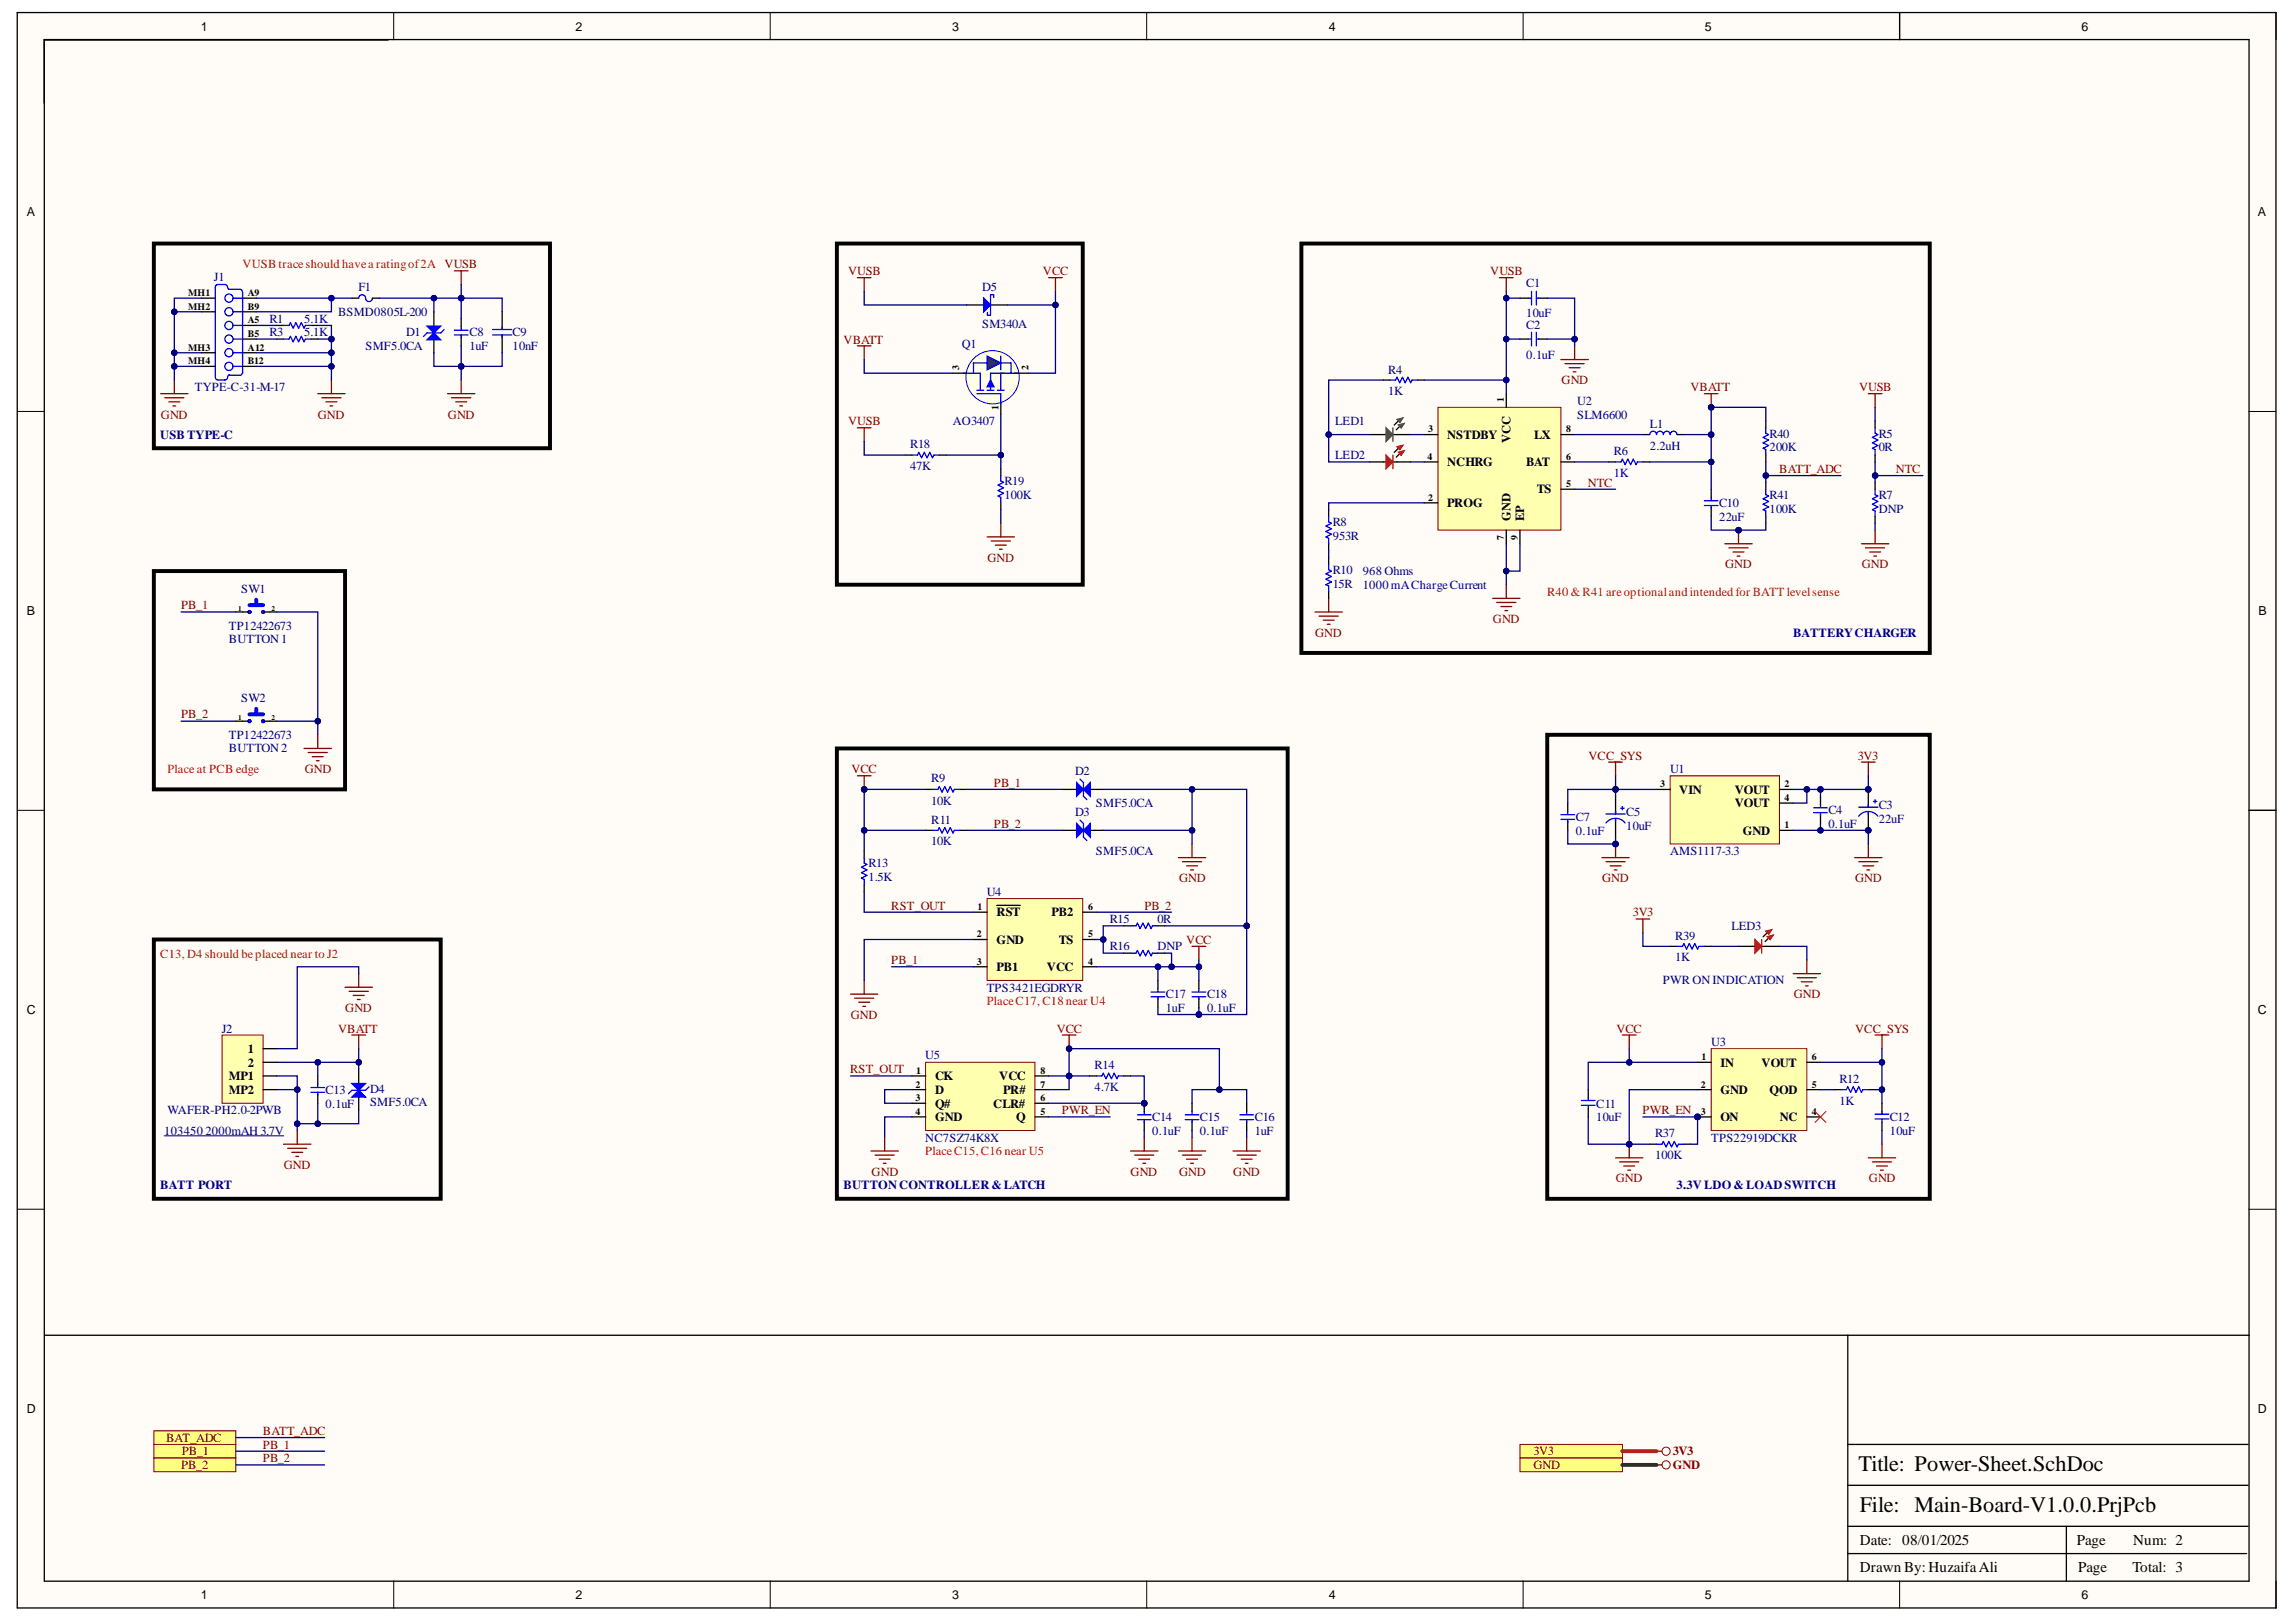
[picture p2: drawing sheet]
<svg xmlns="http://www.w3.org/2000/svg" width="297mm" height="210mm" viewBox="0 0 297 210" stroke-linecap="round" stroke-linejoin="round" font-family="sans-serif">
<defs><g id="words">
<g font-size="2.9">
<text x="240.4" y="190.4">Title: Power-Sheet.SchDoc</text>
<text x="240.6" y="195.7">File: Main-Board-V1.0.0.PrjPcb</text>
</g>
<g font-size="1.9">
<text x="240.6" y="203.5">Drawn By:HuzaifaAli</text>
<text x="240.6" y="199.9">Date: 08/01/2025</text>
<text x="268.7" y="199.9">Page</text>
<text x="268.9" y="203.5">Page</text>
<text x="275.9" y="203.5">Total: 3</text>
<text x="276" y="199.9">Num: 2</text>
</g>
<g font-size="1.6">
<text x="26" y="4">1</text>
<text x="74.4" y="4">2</text>
<text x="123.2" y="4">3</text>
<text x="171.9" y="4">4</text>
<text x="220.5" y="4">5</text>
<text x="269.3" y="4">6</text>
<text x="3.5" y="28">A</text>
<text x="292.1" y="28">A</text>
<text x="187.2" y="56.8">NSTDBY</text>
<text x="195.4" y="57.3" transform="rotate(-90 195.4 57.3)">VCC</text>
<text x="198.5" y="56.8">LX</text>
<text x="187.2" y="65.6">PROG</text>
<text x="187.2" y="60.4">NCHRG</text>
<text x="197.5" y="60.4">BAT</text>
<text x="198.8" y="63.8">TS</text>
<text x="195.4" y="67.4" transform="rotate(-90 195.4 67.4)">GND</text>
<text x="197.2" y="67.4" transform="rotate(-90 197.2 67.4)">EP</text>
<text x="3.5" y="79.6">B</text>
<text x="292.2" y="79.6">B</text>
<text x="217.2" y="102.7">VIN</text>
<text x="224.4" y="102.7">VOUT</text>
<text x="224.4" y="104.5">VOUT</text>
<text x="225.5" y="108">GND</text>
<text x="128.9" y="118.6">RST</text>
<text x="136" y="118.6">PB2</text>
<text x="128.9" y="122.1">GND</text>
<text x="128.9" y="125.7">PB1</text>
<text x="135.4" y="125.7">VCC</text>
<text x="137" y="122.1">TS</text>
<text x="3.5" y="131.3">C</text>
<text x="292.1" y="131.3">C</text>
<text x="32.1" y="136.3">1</text>
<text x="29.6" y="139.8">MP1</text>
<text x="29.6" y="141.6">MP2</text>
<text x="32.1" y="138">2</text>
<text x="121" y="139.8">CK</text>
<text x="121" y="141.6">D</text>
<text x="121" y="143.4">Q#</text>
<text x="128.5" y="143.4">CLR#</text>
<text x="129.3" y="139.8">VCC</text>
<text x="129.8" y="141.6">PR#</text>
<text x="222.6" y="138">IN</text>
<text x="222.6" y="141.6">GND</text>
<text x="227.9" y="138">VOUT</text>
<text x="228.9" y="141.6">QOD</text>
<text x="121" y="145">GND</text>
<text x="131.5" y="145">Q</text>
<text x="222.6" y="145">ON</text>
<text x="230.3" y="145">NC</text>
<text x="3.5" y="182.8">D</text>
<text x="292.1" y="182.8">D</text>
<text x="26" y="206.9">1</text>
<text x="74.4" y="206.9">2</text>
<text x="123.2" y="206.9">3</text>
<text x="171.9" y="206.9">4</text>
<text x="220.5" y="206.9">5</text>
<text x="269.3" y="206.9">6</text>
</g>
<g font-size="1.6" fill="#f00">
<text x="31.4" y="34.7">VUSB traceshould havea ratingof2A VUSB</text>
<text x="200.2" y="77.1">R40 &amp;R41 areoptionaland intended for BATT levelsense</text>
<text x="21.7" y="100.1">Place at PCB edge</text>
<text x="20.7" y="123.9">C13, D4 should beplaced near to J2</text>
<text x="127.7" y="130.1">PlaceC17, C18 near U4</text>
<text x="119.7" y="149.5">PlaceC15, C16 near U5</text>
</g>
<g font-size="1.6" fill="#800000">
<text x="109.7" y="35.6">VUSB</text>
<text x="134.9" y="35.6">VCC</text>
<text x="192.8" y="35.6">VUSB</text>
<text x="109.1" y="44.5">VBATT</text>
<text x="202" y="49.7">GND</text>
<text x="218.7" y="50.6">VBATT</text>
<text x="240.5" y="50.6">VUSB</text>
<text x="20.8" y="54.2">GND</text>
<text x="41.1" y="54.2">GND</text>
<text x="57.9" y="54.2">GND</text>
<text x="109.7" y="55">VUSB</text>
<text x="205.4" y="63">NTC</text>
<text x="230.2" y="61.2">BATT_ADC</text>
<text x="245.2" y="61.2">NTC</text>
<text x="127.7" y="72.7">GND</text>
<text x="223.2" y="73.5">GND</text>
<text x="240.9" y="73.5">GND</text>
<text x="23.4" y="78.9">PB_1</text>
<text x="170.1" y="82.4">GND</text>
<text x="193.1" y="80.6">GND</text>
<text x="23.4" y="93">PB_2</text>
<text x="39.4" y="100.1">GND</text>
<text x="110.1" y="100.1">VCC</text>
<text x="128.6" y="101.9">PB_1</text>
<text x="205.5" y="98.3">VCC_SYS</text>
<text x="240.3" y="98.3">3V3</text>
<text x="128.6" y="107.1">PB_2</text>
<text x="115.3" y="117.7">RST_OUT</text>
<text x="148" y="117.7">PB_2</text>
<text x="152.5" y="114.2">GND</text>
<text x="207.3" y="114.2">GND</text>
<text x="211.2" y="118.6">3V3</text>
<text x="240" y="114.2">GND</text>
<text x="115.3" y="124.8">PB_1</text>
<text x="153.5" y="122.1">VCC</text>
<text x="44.7" y="130.9">GND</text>
<text x="110.1" y="131.9">GND</text>
<text x="232.1" y="129.2">GND</text>
<text x="43.7" y="133.6">VBATT</text>
<text x="136.7" y="133.6">VCC</text>
<text x="209.1" y="133.6">VCC</text>
<text x="240" y="133.6">VCC_SYS</text>
<text x="110" y="138.9">RST_OUT</text>
<text x="137.4" y="144.2">PWR_EN</text>
<text x="212.5" y="144.2">PWR_EN</text>
<text x="36.7" y="151.3">GND</text>
<text x="112.8" y="152.1">GND</text>
<text x="146.3" y="152.1">GND</text>
<text x="152.5" y="152.1">GND</text>
<text x="159.6" y="152.1">GND</text>
<text x="209" y="153">GND</text>
<text x="241.8" y="153">GND</text>
<text x="34" y="185.7">BATT_ADC</text>
<text x="21.5" y="186.6">BAT_ADC</text>
<text x="23.4" y="190.1">PB_2</text>
<text x="23.5" y="188.3">PB_1</text>
<text x="34" y="187.5">PB_1</text>
<text x="34" y="189.3">PB_2</text>
<text x="198.4" y="188.3">3V3</text>
<text x="198.4" y="190.1">GND</text>
<text x="216.4" y="188.3">3V3</text>
<text x="216.4" y="190.1">GND</text>
</g>
<g font-size="1.6" fill="#000080">
<text x="27.7" y="36.3">J1</text>
<text x="34.9" y="41.8">R1</text>
<text x="39.3" y="41.8">5.1K</text>
<text x="43.7" y="40.9">BSMD0805L-200</text>
<text x="46.4" y="37.7">F1</text>
<text x="127.1" y="37.6">D5</text>
<text x="197.5" y="37.2">C1</text>
<text x="197.5" y="41.1">10uF</text>
<text x="34.9" y="43.5">R3</text>
<text x="39.3" y="43.5">5.1K</text>
<text x="47.3" y="45.3">SMF5.0CA</text>
<text x="52.5" y="43.5">D1</text>
<text x="60.7" y="43.5">C8</text>
<text x="60.7" y="45.3">1uF</text>
<text x="66.3" y="43.5">C9</text>
<text x="66.3" y="45.3">10nF</text>
<text x="124.4" y="45.1">Q1</text>
<text x="127.1" y="42.4">SM340A</text>
<text x="197.5" y="42.5">C2</text>
<text x="197.5" y="46.4">0.1uF</text>
<text x="25.2" y="50.6">TYPE-C-31-M-17</text>
<text x="179.6" y="48.3">R4</text>
<text x="179.6" y="51.1">1K</text>
<text x="204.1" y="52.4">U2</text>
<text x="20.7" y="56.8">USB TYPE-C</text>
<text x="117.8" y="58">R18</text>
<text x="123.3" y="55">AO3407</text>
<text x="172.7" y="59.4">LED2</text>
<text x="172.7" y="55">LED1</text>
<text x="204.1" y="54.2">SLM6600</text>
<text x="208.8" y="58.9">R6</text>
<text x="213.4" y="55.4">L1</text>
<text x="213.4" y="58.2">2.2uH</text>
<text x="228.9" y="56.6">R40</text>
<text x="228.9" y="58.4">200K</text>
<text x="243" y="56.6">R5</text>
<text x="243" y="58.4">0R</text>
<text x="117.8" y="60.9">47K</text>
<text x="129.9" y="62.8">R19</text>
<text x="129.9" y="64.6">100K</text>
<text x="208.8" y="61.7">1K</text>
<text x="222.4" y="65.6">C10</text>
<text x="228.9" y="64.6">R41</text>
<text x="243" y="64.6">R7</text>
<text x="172.4" y="68.1">R8</text>
<text x="172.4" y="69.8">953R</text>
<text x="222.4" y="67.4">22uF</text>
<text x="228.9" y="66.4">100K</text>
<text x="243" y="66.4">DNP</text>
<text x="31.2" y="76.7">SW1</text>
<text x="172.4" y="74.3">R10</text>
<text x="172.4" y="76.1">15R</text>
<text x="176.3" y="74.5">968 Ohms</text>
<text x="176.3" y="76.2">1000 mAChargeCurrent</text>
<text x="29.6" y="81.5">TP12422673</text>
<text x="29.6" y="83.3">BUTTON 1</text>
<text x="232" y="82.4">BATTERYCHARGER</text>
<text x="29.6" y="95.6">TP12422673</text>
<text x="31.2" y="90.9">SW2</text>
<text x="29.6" y="97.4">BUTTON 2</text>
<text x="120.5" y="101.3">R9</text>
<text x="139.1" y="100.3">D2</text>
<text x="216.1" y="100.1">U1</text>
<text x="120.5" y="104.1">10K</text>
<text x="120.5" y="106.6">R11</text>
<text x="139.1" y="105.6">D3</text>
<text x="141.8" y="104.5">SMF5.0CA</text>
<text x="203.9" y="106.3">C7</text>
<text x="210.4" y="105.6">C5</text>
<text x="210.4" y="107.3">10uF</text>
<text x="236.5" y="105.3">C4</text>
<text x="236.5" y="107.1">0.1uF</text>
<text x="243" y="104.7">C3</text>
<text x="243" y="106.5">22uF</text>
<text x="112.3" y="112.3">R13</text>
<text x="120.5" y="109.4">10K</text>
<text x="141.8" y="110.6">SMF5.0CA</text>
<text x="203.9" y="108">0.1uF</text>
<text x="216.1" y="110.6">AMS1117-3.3</text>
<text x="112.3" y="114">1.5K</text>
<text x="127.7" y="116">U4</text>
<text x="143.6" y="119.4">R15</text>
<text x="149.7" y="119.4">0R</text>
<text x="143.6" y="123">R16</text>
<text x="149.7" y="123">DNP</text>
<text x="216.7" y="121.6">R39</text>
<text x="216.7" y="124.4">1K</text>
<text x="224" y="120.4">LED3</text>
<text x="127.7" y="128.3">TPS3421EGDRYR</text>
<text x="150.8" y="129.2">C17</text>
<text x="150.8" y="130.9">1uF</text>
<text x="156.2" y="129.2">C18</text>
<text x="156.2" y="130.9">0.1uF</text>
<text x="215.1" y="127.4">PWRON INDICATION</text>
<text x="28.7" y="133.6">J2</text>
<text x="119.7" y="137.1">U5</text>
<text x="221.4" y="135.4">U3</text>
<text x="42.1" y="141.6">C13</text>
<text x="42.1" y="143.4">0.1uF</text>
<text x="47.9" y="141.5">D4</text>
<text x="47.9" y="143.2">SMF5.0CA</text>
<text x="141.6" y="138.4">R14</text>
<text x="141.6" y="141.2">4.7K</text>
<text x="206.5" y="143.4">C11</text>
<text x="238" y="140.1">R12</text>
<text x="238" y="142.9">1K</text>
<text x="21.2" y="146.8">103450</text>
<text x="21.7" y="144.2">WAFER-PH2.0-2PWB</text>
<text x="26.6" y="146.8">2000mAH 3.7V</text>
<text x="119.7" y="147.8">NC7SZ74K8X</text>
<text x="149.1" y="145">C14</text>
<text x="149.1" y="146.8">0.1uF</text>
<text x="155.2" y="145">C15</text>
<text x="155.2" y="146.8">0.1uF</text>
<text x="162.3" y="145">C16</text>
<text x="162.3" y="146.8">1uF</text>
<text x="206.5" y="145">10uF</text>
<text x="214.1" y="147.2">R37</text>
<text x="221.4" y="147.8">TPS22919DCKR</text>
<text x="244.5" y="145">C12</text>
<text x="244.5" y="146.8">10uF</text>
<text x="20.7" y="153.9">BATT PORT</text>
<text x="109.1" y="153.9">BUTTON CONTROLLER &amp;LATCH</text>
<text x="214.1" y="150">100K</text>
<text x="216.9" y="153.9">3.3V LDO&amp;LOAD SWITCH</text>
</g>
<g font-size="1.3">
<text x="24.4" y="38.3">MH1</text>
<text x="24.4" y="40.1">MH2</text>
<text x="32.1" y="40.1">B9</text>
<text x="32.1" y="41.8">A5</text>
<text x="32.1" y="38.3">A9</text>
<text x="24.4" y="45.4">MH3</text>
<text x="24.4" y="47.2">MH4</text>
<text x="32.1" y="43.6">B5</text>
<text x="32.1" y="45.4">A12</text>
<text x="32.1" y="47.2">B12</text>
<text x="124.1" y="47.9" transform="rotate(-90 124.1 47.9)">3</text>
<text x="133.1" y="47.9" transform="rotate(-90 133.1 47.9)">2</text>
<text x="129.2" y="53.1" transform="rotate(-90 129.2 53.1)">1</text>
<text x="194.6" y="52" transform="rotate(-90 194.6 52)">1</text>
<text x="184.7" y="59.5">4</text>
<text x="184.8" y="56">3</text>
<text x="202.6" y="59.5">6</text>
<text x="202.6" y="56">8</text>
<text x="184.8" y="64.8">2</text>
<text x="202.6" y="63.1">5</text>
<text x="194.6" y="69.9" transform="rotate(-90 194.6 69.9)">7</text>
<text x="196.4" y="69.9" transform="rotate(-90 196.4 69.9)">9</text>
<text x="214.8" y="101.9">3</text>
<text x="230.9" y="101.9">2</text>
<text x="230.9" y="107.2">1</text>
<text x="230.9" y="103.6">4</text>
<text x="126.5" y="117.7">1</text>
<text x="140.8" y="117.7">6</text>
<text x="126.4" y="121.3">2</text>
<text x="126.4" y="124.8">3</text>
<text x="140.8" y="124.8">4</text>
<text x="140.8" y="121.3">5</text>
<text x="220.1" y="137.2">1</text>
<text x="234.4" y="137.2">6</text>
<text x="118.4" y="140.7">2</text>
<text x="118.4" y="142.5">3</text>
<text x="118.5" y="139">1</text>
<text x="134.6" y="142.5">6</text>
<text x="134.6" y="140.7">7</text>
<text x="134.6" y="139">8</text>
<text x="220" y="140.7">2</text>
<text x="234.4" y="140.7">5</text>
<text x="118.4" y="144.3">4</text>
<text x="134.6" y="144.3">5</text>
<text x="220" y="144.3">3</text>
<text x="234.4" y="144.3">4</text>
</g>
<g font-size=".9">
<text x="30.8" y="79">1</text>
<text x="35.1" y="79">2</text>
<text x="30.8" y="93.1">1</text>
<text x="35.1" y="93.1">2</text>
</g>
</g></defs>
<g fill="#fffcf8">
<path d="M2.2 1.6h292.3v206.5h-292.3z" fill-rule="evenodd"/>
<path d="M5.8 5.2h285.1v199.4h-285.1z" fill-rule="evenodd"/>
</g>
<g fill="none" stroke="#000" stroke-width=".13">
<path d="M2.2 1.6h3.6M50.9 1.6v3.6M99.6 1.6v3.6M148.3 1.6v3.6M197 1.6v3.6M245.8 1.6v3.6M290.9 1.6h3.6v3.6M2.2 53.2h3.6M290.9 53.3h3.6M2.2 104.9h3.6M290.9 104.9h3.6M2.2 156.5h3.6"/>
<path d="M290.9 156.5h3.6M50.9 204.6v3.5M99.6 204.6v3.5M148.4 204.6v3.5M197 204.6v3.5M245.8 204.6v3.5M294.5 204.6v3.5"/>
</g>
<path d="M2.2 1.6h292.2v206.5h-292.2zM5.7 5.1h285.3v199.5h-285.3zM5.7 5.1h44.5M245.8 1.6v3.5M291 104.9h3.5M291 172.8h-51.9v31.8M239.1 197.5h51.7M239.1 192.2h51.7M239.1 186.9h51.7M267.3 197.5v7.1M239.1 201.1h51.6" fill="none" stroke="#000" stroke-width=".17"/>
<path d="M186 52.7h15.9v15.9h-15.9z" fill-rule="evenodd" fill="#ffffb0"/>
<path d="M186 52.7h15.9v15.9h-15.9z" fill="none" stroke="#800000" stroke-width=".13"/>
<g fill="none" stroke="#000" stroke-width=".17">
<path d="M26.1 38.6h1.8M31.4 38.6h1.8M26.1 40.3h1.8M26.1 45.6h1.8M26.1 47.4h1.8M31.4 40.3h1.8M31.4 42.1h1.8M31.4 43.9h1.8M31.4 45.6h1.8M31.4 47.4h1.8M184.3 56.2h1.7M184.3 59.8h1.7"/>
<path d="M194.9 50.9v1.8M201.9 56.2h1.8M201.9 59.8h1.8M30.5 79.2h1.8M34 79.2h1.8M184.3 65.1h1.7M194.9 68.6v1.8M196.6 68.6v1.8M201.9 63.3h1.8M30.5 93.3h1.8M34 93.3h1.8"/>
</g>
<g fill="none" stroke="#00f" stroke-width=".17">
<path d="M29.6 37.5l-.1-.2a.45 .45 0 0 0-.4-.5l-1.1 .1-.1 .3v11.5M29.6 37.4h1.5M30.1 38.6h1.3M31.2 37.5l.2 .4v10.4M27.9 48.8v.2l.3 .2 1.1-.1 .1-.3M29.6 48.6h1.5M29.7 48.5l-.3 .3M30.1 40.3h1.3M30.1 43.9h1.3M30.1 42.1h1.3M30.1 45.6h1.3M30.1 47.4h1.3"/>
<path d="M31.4 48.1l-.2 .4"/>
<circle cx="29.6" cy="38.6" r=".53"/>
<circle cx="29.6" cy="42.1" r=".53"/>
<circle cx="29.6" cy="47.4" r=".53"/>
<circle cx="29.6" cy="43.9" r=".53"/>
<circle cx="29.6" cy="45.6" r=".53"/>
<circle cx="29.6" cy="40.3" r=".53"/>
<circle cx="32.3" cy="79.2" r=".18"/>
<circle cx="34" cy="79.2" r=".18"/>
<circle cx="32.3" cy="93.3" r=".18"/>
<circle cx="34" cy="93.3" r=".18"/>
</g>
<path d="M32.3 78.3h1.7M33.2 77.6v.7M32.3 92.4h1.7M33.2 91.7v.7" fill="none" stroke="#00f" stroke-width=".51"/>
<path d="M216.1 100.4h14.1v8.8h-14.1z" fill-rule="evenodd" fill="#ffffb0"/>
<path d="M216.1 100.4h14.1v8.8h-14.1z" fill="none" stroke="#800000" stroke-width=".13"/>
<path d="M214.3 102.2h1.8M230.2 107.5h1.8M230.2 102.2h1.8M230.2 103.9h1.8" fill="none" stroke="#000" stroke-width=".17"/>
<path d="M28.7 133.9h5.3v8.9h-5.3z" fill-rule="evenodd" fill="#ffffb0"/>
<path d="M28.7 133.9h5.3v8.9h-5.3z" fill="none" stroke="#800000" stroke-width=".13"/>
<path d="M208.1 59.8h.9M212.5 56.2h.9M212.5 59.8h.9M217 56.2h.9M34 135.7h1.8M34 137.5h1.8M34 139.2h1.8M34 141h1.8" fill="none" stroke="#000" stroke-width=".17"/>
<g fill="none" stroke="#800000" stroke-width=".17">
<path d="M220.5 50.9h1.8M221.4 50.9v1.8M193.1 77.4h3.5M193.6 78h2.5M194.2 78.5h1.4M194.7 79h.4M194.9 75.7v1.7M44.6 127.8h3.6M45.2 128.3h2.4M45.5 133.9h1.8M45.7 128.8h1.4M46.2 129.3h.4"/>
<path d="M46.4 126v1.8M46.4 133.9v1.8M36.7 148.1h3.5M37.2 148.6h2.5M37.8 149.1h1.4M38.3 149.7h.3M38.5 146.3v1.8"/>
</g>
<path d="M209 59.8h.7l.2-.4 .3 .7 .4-.7 .4 .7 .3-.7 .4 .7 .1-.3h.7M213.4 56.2a.44 .44 0 0 1 .5-.4 .44 .44 0 0 1 .4 .4 .44 .44 0 0 1 .5-.4 .44 .44 0 0 1 .4 .4 .44 .44 0 0 1 .4-.4 .44 .44 0 0 1 .5 .4 .44 .44 0 0 1 .4-.4 .44 .44 0 0 1 .5 .4" fill="none" stroke="#00f" stroke-width=".17"/>
<circle cx="221.4" cy="52.7" r=".35" fill="#000080"/>
<circle cx="221.4" cy="52.7" r=".35" fill="none" stroke="#000080" stroke-width=".13"/>
<path d="M170.1 79.2h3.6M170.7 79.7h2.4M171.9 77.4v1.8M171.2 80.3h1.4M171.7 80.8h.4" fill="none" stroke="#800000" stroke-width=".17"/>
<path d="M181.1 58.7l-.5 .5" fill="none" stroke="#000" stroke-width=".17"/>
<path d="M180.9 58.5l.8-.2-.4 .6z" fill-rule="evenodd" fill="#c00"/>
<path d="M180.9 58.5l.8-.2-.4 .6z" fill="none" stroke="#c00" stroke-width=".13"/>
<path d="M180.9 58l-.5 .5" fill="none" stroke="#000" stroke-width=".17"/>
<path d="M180.7 57.8l.8-.2-.4 .6z" fill-rule="evenodd" fill="#c00"/>
<path d="M180.7 57.8l.8-.2-.4 .6z" fill="none" stroke="#c00" stroke-width=".13"/>
<path d="M177.2 59.8h2.1M180.2 59.8h2.3" fill="none" stroke="#000" stroke-width=".17"/>
<path d="M180.2 58.9v1.8" fill="none" stroke="#c00" stroke-width=".17"/>
<path d="M179.3 58.9l.9 .9-.9 .9z" fill="#c00"/>
<path d="M179.3 58.9l.9 .9-.9 .9z" fill="none" stroke="#c00" stroke-width=".17"/>
<path d="M181.1 55.2l-.5 .4" fill="none" stroke="#000" stroke-width=".17"/>
<path d="M180.9 55l.8-.2-.4 .6z" fill-rule="evenodd" fill="#38761d"/>
<path d="M180.9 55l.8-.2-.4 .6z" fill="none" stroke="#38761d" stroke-width=".13"/>
<path d="M180.9 54.5l-.5 .5" fill="none" stroke="#000" stroke-width=".17"/>
<path d="M180.7 54.3l.8-.2-.4 .6z" fill-rule="evenodd" fill="#38761d"/>
<path d="M180.7 54.3l.8-.2-.4 .6z" fill="none" stroke="#38761d" stroke-width=".13"/>
<path d="M177.2 56.2h2.1M180.2 56.2h2.3" fill="none" stroke="#000" stroke-width=".17"/>
<path d="M180.2 55.4v1.7" fill="none" stroke="#38761d" stroke-width=".17"/>
<path d="M179.3 55.4l.9 .8-.9 .9z" fill="#38761d"/>
<path d="M179.3 55.4l.9 .8-.9 .9z" fill="none" stroke="#38761d" stroke-width=".17"/>
<path d="M196.6 38.6h1.1M199 38.6h1.2M179 49.2h.8M183.4 49.2h.9M221.4 63.3v1.1M221.4 65.7v1.1" fill="none" stroke="#000" stroke-width=".17"/>
<path d="M197.7 38.6h.4M198.1 37.7v1.8M198.8 38.6h.3M198.8 37.7v1.8M179.8 49.2h.8l.1-.4 .4 .7 .3-.7 .4 .7 .3-.7 .4 .7 .2-.3h.7M220.5 65.4h1.8M220.5 64.8h1.8M221.4 64.4v.3M221.4 65.4v.4" fill="none" stroke="#00f" stroke-width=".17"/>
<path d="M194 35.9h1.7M194.9 35.9v1.8M223.1 70.4h3.6M223.7 70.9h2.5M224.2 71.4h1.4M224.7 72h.4M224.9 68.6v1.8" fill="none" stroke="#800000" stroke-width=".17"/>
<circle cx="224.9" cy="68.6" r=".35" fill="#000080"/>
<g fill="none" stroke="#000080" stroke-width=".13">
<path d="M21.2 147h15.5"/>
<circle cx="224.9" cy="68.6" r=".35"/>
</g>
<g fill="none" stroke="#800000" stroke-width=".17">
<path d="M58.8 35h1.8M59.7 35v1.8M41.1 50.9h3.5M41.6 51.5h2.5M42.2 52h1.4M42.7 52.5h.3M42.9 49.2v1.7M57.9 50.9h3.5M58.4 51.5h2.5M59 52h1.4M59.5 52.5h.3M59.7 49.2v1.7"/>
<path d="M201.9 46.5h3.6M202.5 47.1h2.4M203 47.6h1.4M203.5 48.1h.4M203.7 44.8v1.7M241.7 50.9h1.8M242.6 50.9v1.8M240.8 70.4h3.6M241.3 70.9h2.5M241.9 71.4h1.4M242.4 72h.4M242.6 68.6v1.8"/>
<path d="M240.8 98.6h1.8M241.7 98.6v1.8M239.9 111h3.6M240.5 111.5h2.4M241 112.1h1.4M241.5 112.6h.4M241.7 109.2v1.8"/>
</g>
<path d="M45.5 38.6h.9M48.2 38.6h.9M129.5 51.8v1.8M242.6 54.5v.9M242.6 58.9v.9M242.6 62.4v.9M242.6 66.8v.9" fill="none" stroke="#000" stroke-width=".17"/>
<path d="M46.4 38.6a.44 .44 0 0 1 .5-.5 .44 .44 0 0 1 .4 .5 .44 .44 0 0 0 .4 .4 .44 .44 0 0 0 .5-.4M242.6 55.4v.7l.3 .1-.7 .4 .7 .3-.7 .4 .7 .4-.7 .3 .4 .2v.7M242.6 63.3v.7l.3 .2-.7 .3 .7 .4-.7 .4 .7 .3-.7 .4 .4 .1v.7" fill="none" stroke="#00f" stroke-width=".17"/>
<circle cx="128.4" cy="48.8" r="3.4" fill="#ffffe8"/>
<circle cx="128.4" cy="48.8" r="3.4" fill="none" stroke="#00f" stroke-width=".13"/>
<path d="M124.6 48.3h2.2v2.2M126.4 50.9h3.1v1.4M126.4 50.5h.9M127.7 50.5h.9M129 50.5h.9M129.5 48.3v2.2M131.7 48.3h-3.5v2.2" fill="none" stroke="#00f" stroke-width=".17"/>
<path d="M128.2 49.2l.4 .9h-.9z" fill="#00f"/>
<path d="M125.9 48.3v-1.3h4.9v1.3M128.2 49.2l.4 .9h-.9zM129.5 46.1v1.8" fill="none" stroke="#00f" stroke-width=".17"/>
<path d="M123.3 48.3h1.8M131.2 48.3h1.8" fill="none" stroke="#000" stroke-width=".17"/>
<path d="M127.7 46.1l1.8 .9-1.8 .9z" fill="#073763"/>
<path d="M127.7 46.1l1.8 .9-1.8 .9z" fill="none" stroke="#00f" stroke-width=".17"/>
<path d="M125.1 39.5h2.2M128.2 39.5h2.2" fill="none" stroke="#000" stroke-width=".17"/>
<path d="M127.3 38.6l.9 .9-.9 .8z" fill="#00f"/>
<path d="M127.3 38.6l.9 .9-.9 .8zM128.2 38.1v2.7h-.5v-.4M128.2 38.1h.4v.4M118 58.9h.7l.2-.4 .3 .7 .4-.7 .3 .7 .4-.7 .3 .7 .2-.3h.7M129.5 61.5v.7l.3 .2-.7 .4 .7 .3-.7 .4 .7 .3-.7 .4 .4 .2v.7" fill="none" stroke="#00f" stroke-width=".17"/>
<g fill="none" stroke="#800000" stroke-width=".17">
<path d="M110.9 35.9h1.8M111.8 35.9v1.8M135.7 35.9h1.7M136.5 35.9v1.8M110.9 44.8h1.8M110.9 55.4h1.8M111.8 44.8v1.7M111.8 55.4v1.7M127.7 69.5h3.5M128.2 70h2.5M128.8 70.5h1.4M129.3 71.1h.4"/>
<path d="M129.5 67.7v1.8"/>
</g>
<path d="M117.1 58.9h.9M121.5 58.9h.9M129.5 60.7v.8M129.5 65.1v.9M5.8 172.8h233.3" fill="none" stroke="#000" stroke-width=".17"/>
<circle cx="219.6" cy="144.5" r=".35" fill="#000080"/>
<circle cx="219.6" cy="144.5" r=".35" fill="none" stroke="#000080" stroke-width=".13"/>
<path d="M221.4 135.7h12.4v10.6h-12.4z" fill-rule="evenodd" fill="#ffffb0"/>
<path d="M221.4 135.7h12.4v10.6h-12.4z" fill="none" stroke="#800000" stroke-width=".13"/>
<path d="M219.6 137.5h1.8M219.6 141h1.8M219.6 144.5h1.8" fill="none" stroke="#000" stroke-width=".17"/>
<circle cx="219.6" cy="144.5" r=".35" fill="#000080"/>
<circle cx="219.6" cy="144.5" r=".35" fill="none" stroke="#000080" stroke-width=".13"/>
<path d="M35.8 42.1h.9M35.8 43.9h.9M40.2 42.1h.9M40.2 43.9h.9M233.8 137.5h1.7M233.8 144.5h1.7M233.8 141h1.7" fill="none" stroke="#000" stroke-width=".17"/>
<path d="M36.7 42.1h.7l.2-.3 .3 .7 .4-.7 .3 .7 .4-.7 .3 .7 .2-.4h.7M36.7 43.9h.7l.2-.4 .3 .7 .4-.7 .3 .7 .4-.7 .3 .7 .2-.3h.7" fill="none" stroke="#00f" stroke-width=".17"/>
<path d="M234.8 143.8l1.4 1.5M236.2 143.8l-1.4 1.5" fill="none" stroke="#f00" stroke-width=".13"/>
<path d="M209.9 133.9h1.8M210.8 133.9v1.8M242.6 133.9h1.8M243.5 133.9v1.8M209 149.8h3.5M209.5 150.4h2.5M210.1 150.9h1.4M210.6 151.4h.4M210.8 148.1v1.7" fill="none" stroke="#800000" stroke-width=".17"/>
<circle cx="210.8" cy="148.1" r=".35" fill="#000080"/>
<circle cx="210.8" cy="148.1" r=".35" fill="none" stroke="#000080" stroke-width=".13"/>
<path d="M119.8 137.5h14.1v8.8h-14.1z" fill-rule="evenodd" fill="#ffffb0"/>
<path d="M119.8 137.5h14.1v8.8h-14.1z" fill="none" stroke="#800000" stroke-width=".13"/>
<path d="M118 139.2h1.8M133.9 139.2h1.8M118 141h1.8M118 142.8h1.8M118 144.5h1.8M133.9 141h1.8M133.9 142.8h1.8M133.9 144.5h1.8" fill="none" stroke="#000" stroke-width=".17"/>
<path d="M127.7 116.3h12.4v10.6h-12.4z" fill-rule="evenodd" fill="#ffffb0"/>
<path d="M127.7 116.3h12.4v10.6h-12.4z" fill="none" stroke="#800000" stroke-width=".13"/>
<path d="M125.9 118h1.8M128.9 117.2h3.1M140.1 118h1.7M145.4 119.8h.9M149.8 119.8h.9M125.9 121.6h1.8M125.9 125.1h1.8M140.1 121.6h1.7M140.1 125.1h1.7M145.4 123.3h.9M149.8 123.3h.9" fill="none" stroke="#000" stroke-width=".17"/>
<g fill="none" stroke="#800000" stroke-width=".17">
<path d="M208.1 98.6h1.8M209 98.6v1.8M110 128.6h3.6M110.6 129.2h2.4M111.1 129.7h1.4M111.6 130.2h.4M111.8 126.9v1.7M137.4 133.9h1.8M138.3 133.9v1.8M154.2 122.5h1.8M155.1 122.5v1.7M112.7 149h3.5"/>
<path d="M113.2 149.5h2.5M113.7 150h1.5M114.3 150.5h.3M114.5 147.2v1.8"/>
</g>
<path d="M146.3 119.8h.7l.1-.3 .4 .7 .4-.7 .3 .7 .4-.7 .3 .7 .2-.4h.7M146.3 123.3h.7l.1-.3 .4 .7 .4-.7 .3 .7 .4-.7 .3 .7 .2-.4h.7" fill="none" stroke="#00f" stroke-width=".17"/>
<circle cx="138.3" cy="135.7" r=".35" fill="#000080"/>
<circle cx="138.3" cy="135.7" r=".35" fill="none" stroke="#000080" stroke-width=".13"/>
<path d="M119.8 102.2h.8M119.8 107.5h.8M124.2 102.2h.9M124.2 107.5h.9" fill="none" stroke="#000" stroke-width=".17"/>
<path d="M120.6 102.2h.7l.2-.4 .4 .7 .3-.7 .4 .7 .3-.7 .4 .7 .2-.3h.7M120.6 107.5h.7l.2-.4 .4 .7 .3-.7 .4 .7 .3-.7 .4 .7 .2-.3h.7" fill="none" stroke="#00f" stroke-width=".17"/>
<path d="M110.9 100.4h1.8M111.8 100.4v1.8" fill="none" stroke="#800000" stroke-width=".17"/>
<circle cx="111.8" cy="102.2" r=".35" fill="#000080"/>
<circle cx="111.8" cy="102.2" r=".35" fill="none" stroke="#000080" stroke-width=".13"/>
<path d="M39.3 96.9h3.6M39.9 97.4h2.4M40.4 97.9h1.4M40.9 98.4h.4M41.1 95.1v1.8M152.5 111h3.5M153 111.5h2.5M153.5 112h1.4M154 112.6h.4M154.2 109.2v1.8" fill="none" stroke="#800000" stroke-width=".17"/>
<path d="M111.8 110.1v.9M111.8 114.5v.9" fill="none" stroke="#000" stroke-width=".17"/>
<path d="M111.8 111v.7l.4 .2-.8 .3 .8 .4-.8 .3 .8 .4-.8 .3 .4 .2v.7" fill="none" stroke="#00f" stroke-width=".17"/>
<circle cx="148" cy="142.8" r=".35" fill="#000080"/>
<circle cx="148" cy="142.8" r=".35" fill="none" stroke="#000080" stroke-width=".13"/>
<path d="M148 142.8v1M148 145.2v1.1" fill="none" stroke="#000" stroke-width=".17"/>
<path d="M147.1 144.9h1.8M147.1 144.3h1.8M148 143.8v.4M148 144.9v.3" fill="none" stroke="#00f" stroke-width=".17"/>
<circle cx="148" cy="142.8" r=".35" fill="#000080"/>
<circle cx="148" cy="142.8" r=".35" fill="none" stroke="#000080" stroke-width=".13"/>
<g fill="none" stroke="#800000" stroke-width=".17">
<path d="M207.2 111h3.6M207.8 111.5h2.4M208.3 112.1h1.4M208.8 112.6h.4M209 109.2v1.8M146.3 149h3.5M146.8 149.5h2.5M147.3 150h1.4M147.9 150.5h.3M148 147.2v1.8M152.5 149h3.5M153 149.5h2.5"/>
<path d="M153.5 150h1.4M154 150.5h.4M154.2 147.2v1.8M241.7 149.8h3.5M242.2 150.4h2.5M242.8 150.9h1.4M243.3 151.4h.4M243.5 148.1v1.7"/>
</g>
<g fill="none" stroke="#000" stroke-width=".17">
<path d="M59.7 41.2v1.1M59.7 43.6v1.2M196.6 43.9h1.1M199 43.9h1.2M141 139.2h.8M145.4 139.2h.9M155.1 126.9v1M155.1 129.3v1.1M154.2 142.8v1M154.2 145.2v1.1M237.3 141h.9M241.7 141h.9"/>
<path d="M243.5 142.8v1.1M243.5 145.3v1"/>
</g>
<g fill="none" stroke="#00f" stroke-width=".17">
<path d="M58.8 43.3h1.8M58.8 42.7h1.8M59.7 42.3v.3M59.7 43.3v.4M197.7 43.9h.4M198.1 43v1.8M198.8 43.9h.3M198.8 43v1.8M141.8 139.2h.8l.1-.3 .4 .7 .3-.7 .4 .7 .3-.7 .4 .7 .2-.4h.7M154.2 129h1.8M154.2 128.4h1.8M155.1 127.9v.4"/>
<path d="M155.1 129v.3M153.3 144.9h1.8M153.3 144.3h1.8M154.2 143.8v.4M154.2 144.9v.3M238.2 141h.7l.2-.3 .3 .7 .4-.7 .3 .7 .4-.7 .3 .7 .2-.4h.7M242.6 144.2h1.8M242.6 144.8h1.8M243.5 143.8v.4M243.5 144.9v.4"/>
</g>
<circle cx="209" cy="109.2" r=".35" fill="#000080"/>
<circle cx="209" cy="109.2" r=".35" fill="none" stroke="#000080" stroke-width=".13"/>
<path d="M205.5 141v1.2M205.5 143.5v1" fill="none" stroke="#000" stroke-width=".17"/>
<path d="M204.6 142.4h1.8M204.6 143h1.8M205.5 142.1v.3M205.5 143.1v.4" fill="none" stroke="#00f" stroke-width=".17"/>
<circle cx="241.7" cy="102.2" r=".35" fill="#000080"/>
<circle cx="241.7" cy="102.2" r=".35" fill="none" stroke="#000080" stroke-width=".13"/>
<circle cx="241.7" cy="107.5" r=".35" fill="#000080"/>
<circle cx="241.7" cy="107.5" r=".35" fill="none" stroke="#000080" stroke-width=".13"/>
<path d="M241.7 102.2v2.3" fill="none" stroke="#000" stroke-width=".17"/>
<circle cx="241.7" cy="102.2" r=".35" fill="#000080"/>
<circle cx="241.7" cy="102.2" r=".35" fill="none" stroke="#000080" stroke-width=".13"/>
<path d="M241.7 105.2v2.3" fill="none" stroke="#000" stroke-width=".17"/>
<circle cx="241.7" cy="107.5" r=".35" fill="#000080"/>
<circle cx="241.7" cy="107.5" r=".35" fill="none" stroke="#000080" stroke-width=".13"/>
<g fill="none" stroke="#00f" stroke-width=".17">
<path d="M63.7 42.6h2.5M63.7 43.3h2.5M65 42.3v.3M65 43.3v.4M171.9 66.8v.7l.3 .2-.7 .4 .7 .3-.7 .4 .7 .3-.7 .4 .4 .2v.7M171.9 73v.7l.3 .2-.7 .4 .7 .3-.7 .4 .7 .3-.7 .4 .4 .1v.7M201.9 106h1.8M201.9 105.4h1.8M202.8 105v.3M202.8 106v.4M207.8 105.3h2.4M209 105v.3"/>
<path d="M209 105.9v.4M209.7 104.6h.4M209.9 104.4v.4M210.2 106.5a1.57 1.57 0 0 0-2.4 0M234.6 105.2h1.8M234.6 104.5h1.8M235.5 104.1v.4M235.5 105.2v.3M240.5 104.5h2.4M241.7 104.1v.4M241.7 105.1v.3M242.4 103.7h.4"/>
<path d="M242.6 103.5v.4M242.9 105.6a1.56 1.56 0 0 0-2.4 0M148.9 129h1.8M148.9 128.4h1.8M149.8 127.9v.4M149.8 129v.3M40.2 141.4h1.8M40.2 140.7h1.8M41.1 140.3v.4M41.1 141.4v.3M160.4 144.9h1.8M160.4 144.3h1.8"/>
<path d="M161.3 143.8v.4M161.3 144.9v.3"/>
</g>
<g fill="none" stroke="#000" stroke-width=".17">
<path d="M65 40.3v2.3M65 43.3v2.3M171.9 66v.8M171.9 70.4v.8M171.9 72.1v.9M171.9 76.5v.9M202.8 103.9v1.1M202.8 106.3v1.2M209 103v2.3M209 106v2.3M235.5 103v1.1M235.5 105.4v1.2"/>
<path d="M41.1 139.2v1.1M149.8 126.9v1M149.8 129.3v1.1M41.1 141.6v1.2M161.3 142.8v1M161.3 145.2v1.1"/>
</g>
<path d="M20.8 50.9h3.5M21.3 51.5h2.5M21.8 52h1.5M22.4 52.5h.3M22.6 49.2v1.7M159.5 149h3.6M160 149.5h2.5M160.6 150h1.4M161.1 150.5h.4M161.3 147.2v1.8" fill="none" stroke="#800000" stroke-width=".17"/>
<path d="M196.6 186.9h13.3v1.8h-13.3z" fill-rule="evenodd" fill="#ffff80"/>
<g fill="none" stroke="#800000" stroke-width=".13">
<path d="M196.6 186.9h13.3v1.8h-13.3z"/>
<circle cx="215.5" cy="187.8" r=".53"/>
</g>
<path d="M214.3 187.8h.7" fill="none" stroke="#800000" stroke-width=".17"/>
<path d="M196.6 188.7h13.3v1.8h-13.3z" fill-rule="evenodd" fill="#ffff80"/>
<g fill="none" stroke="#800000" stroke-width=".13">
<path d="M196.6 188.7h13.3v1.8h-13.3z"/>
<circle cx="215.5" cy="189.6" r=".53"/>
</g>
<path d="M214.3 189.6h.7" fill="none" stroke="#800000" stroke-width=".17"/>
<path d="M228.8 121.4l-.4 .4" fill="none" stroke="#000" stroke-width=".17"/>
<path d="M228.6 121.2l.8-.2-.4 .6z" fill-rule="evenodd" fill="#c00"/>
<path d="M228.6 121.2l.8-.2-.4 .6z" fill="none" stroke="#c00" stroke-width=".13"/>
<path d="M228.6 120.7l-.5 .5" fill="none" stroke="#000" stroke-width=".17"/>
<path d="M228.4 120.5l.8-.2-.4 .6z" fill-rule="evenodd" fill="#c00"/>
<path d="M228.4 120.5l.8-.2-.4 .6z" fill="none" stroke="#c00" stroke-width=".13"/>
<path d="M224.9 122.5h2.1M227.9 122.5h2.3" fill="none" stroke="#000" stroke-width=".17"/>
<path d="M227.9 121.6v1.7" fill="none" stroke="#c00" stroke-width=".17"/>
<path d="M227 121.6l.9 .9-.9 .8z" fill="#c00"/>
<path d="M227 121.6l.9 .9-.9 .8z" fill="none" stroke="#c00" stroke-width=".17"/>
<path d="M216.1 122.5h.9M220.5 122.5h.9" fill="none" stroke="#000" stroke-width=".17"/>
<path d="M217 122.5h.7l.2-.4 .3 .7 .3-.7 .4 .7 .4-.7 .3 .7 .2-.3h.7" fill="none" stroke="#00f" stroke-width=".17"/>
<path d="M211.7 118.9h1.7M212.5 118.9v1.8M232 126h3.5M232.5 126.5h2.5M233 127.1h1.5M233.6 127.6h.3M233.8 124.2v1.8" fill="none" stroke="#800000" stroke-width=".17"/>
<path d="M19.9 186.9h10.6v1.8h-10.6z" fill-rule="evenodd" fill="#ffff80"/>
<path d="M19.9 186.9h10.6v1.8h-10.6z" fill="none" stroke="#800000" stroke-width=".13"/>
<path d="M19.9 188.7h10.6v1.8h-10.6z" fill-rule="evenodd" fill="#ffff80"/>
<path d="M19.9 188.7h10.6v1.8h-10.6z" fill="none" stroke="#800000" stroke-width=".13"/>
<path d="M19.9 185.2h10.6v1.7h-10.6z" fill-rule="evenodd" fill="#ffff80"/>
<path d="M19.9 185.2h10.6v1.7h-10.6z" fill="none" stroke="#800000" stroke-width=".13"/>
<path d="M19.9 31.5h51.3v26.5h-51.3zM108.3 31.5h31.8v44.2h-31.8zM168.4 31.5h81.3v53h-81.3zM19.9 73.9h24.7v28.3h-24.7zM108.3 96.9h58.3v58.2h-58.3zM200.2 95.1h49.5v60h-49.5zM19.9 121.6h37.1v33.5h-37.1z" fill="none" stroke="#000" stroke-width=".51"/>
<path d="M56.1 40.3v1.8M56.1 43.9v1.7M228.4 54.5v.9M228.4 58.9v.9M228.4 62.4v.9M228.4 66.8v.9M213.4 148.1h.9M217.9 148.1h.8" fill="none" stroke="#000" stroke-width=".17"/>
<path d="M228.4 55.4v.7l.4 .1-.7 .4 .7 .3-.7 .4 .7 .4-.7 .3 .3 .2v.7M228.4 63.3v.7l.4 .2-.7 .3 .7 .4-.7 .4 .7 .3-.7 .4 .3 .1v.7M214.3 148.1h.7l.2-.4 .3 .7 .4-.7 .4 .7 .3-.7 .4 .7 .1-.3h.8" fill="none" stroke="#00f" stroke-width=".17"/>
<path d="M55.2 44l.9-.9 .9 .9z" fill="#00f"/>
<path d="M55.2 44l.9-.9 .9 .9zM57.5 42.6l-.5 .5h-1.8l-.4 .4" fill="none" stroke="#00f" stroke-width=".17"/>
<path d="M55.2 42.2h1.8l-.9 .9z" fill="#00f"/>
<path d="M55.2 42.2h1.8l-.9 .9z" fill="none" stroke="#00f" stroke-width=".17"/>
<path d="M137.4 102.2h1.8M141 102.2h1.7" fill="none" stroke="#000" stroke-width=".17"/>
<path d="M140.2 102.2l.9-.9v1.7z" fill="#00f"/>
<path d="M139.7 100.8l.5 .5v1.7l.4 .5M140.2 102.2l.9-.9v1.7z" fill="none" stroke="#00f" stroke-width=".17"/>
<path d="M139.3 101.3l.9 .9-.9 .8z" fill="#00f"/>
<path d="M139.3 101.3l.9 .9-.9 .8z" fill="none" stroke="#00f" stroke-width=".17"/>
<path d="M137.4 107.5h1.8M141 107.5h1.7" fill="none" stroke="#000" stroke-width=".17"/>
<path d="M140.2 107.5l.9-.9v1.7z" fill="#00f"/>
<path d="M139.7 106.1l.5 .5v1.7l.4 .5M140.2 107.5l.9-.9v1.7z" fill="none" stroke="#00f" stroke-width=".17"/>
<path d="M139.3 106.6l.9 .9-.9 .8z" fill="#00f"/>
<path d="M139.3 106.6l.9 .9-.9 .8z" fill="none" stroke="#00f" stroke-width=".17"/>
<path d="M46.4 138.4v1.7M46.4 141.9v1.8" fill="none" stroke="#000" stroke-width=".17"/>
<path d="M45.5 142l.9-.9 .9 .9z" fill="#00f"/>
<path d="M45.5 142l.9-.9 .9 .9zM47.7 140.7l-.4 .4h-1.8l-.4 .4" fill="none" stroke="#00f" stroke-width=".17"/>
<path d="M45.5 140.2h1.8l-.9 .9z" fill="#00f"/>
<path d="M45.5 140.2h1.8l-.9 .9z" fill="none" stroke="#00f" stroke-width=".17"/>
<path d="M35.8 139.2h2.7v1.8" fill="none" stroke="#000080" stroke-width=".17"/>
<circle cx="38.5" cy="141" r=".35" fill="#000080"/>
<circle cx="38.5" cy="141" r=".35" fill="none" stroke="#000080" stroke-width=".13"/>
<path d="M194.9 70.4v5.3M46.4 126v-.9h-7.9v10.6h-2.7" fill="none" stroke="#000080" stroke-width=".17"/>
<circle cx="194.9" cy="73.9" r=".35" fill="#000080"/>
<circle cx="194.9" cy="73.9" r=".35" fill="none" stroke="#000080" stroke-width=".13"/>
<path d="M196.6 70.4v3.5h-1.7" fill="none" stroke="#000080" stroke-width=".17"/>
<circle cx="194.9" cy="73.9" r=".35" fill="#000080"/>
<circle cx="194.9" cy="73.9" r=".35" fill="none" stroke="#000080" stroke-width=".13"/>
<path d="M203.7 56.2h8.8M203.7 59.8h4.4M217.9 56.2h3.5v3.6h-8" fill="none" stroke="#000080" stroke-width=".17"/>
<circle cx="221.4" cy="59.8" r=".35" fill="#000080"/>
<circle cx="221.4" cy="59.8" r=".35" fill="none" stroke="#000080" stroke-width=".13"/>
<circle cx="221.4" cy="56.2" r=".35" fill="#000080"/>
<circle cx="221.4" cy="56.2" r=".35" fill="none" stroke="#000080" stroke-width=".13"/>
<path d="M221.4 52.7v3.5" fill="none" stroke="#000080" stroke-width=".17"/>
<circle cx="221.4" cy="52.7" r=".35" fill="#000080"/>
<circle cx="221.4" cy="52.7" r=".35" fill="none" stroke="#000080" stroke-width=".13"/>
<circle cx="221.4" cy="56.2" r=".35" fill="#000080"/>
<circle cx="221.4" cy="56.2" r=".35" fill="none" stroke="#000080" stroke-width=".13"/>
<path d="M171.9 56.2h5.3M182.5 56.2h1.8M182.5 59.8h1.8" fill="none" stroke="#000080" stroke-width=".17"/>
<circle cx="171.9" cy="56.2" r=".35" fill="#000080"/>
<circle cx="171.9" cy="56.2" r=".35" fill="none" stroke="#000080" stroke-width=".13"/>
<path d="M184.3 49.2h10.6" fill="none" stroke="#000080" stroke-width=".17"/>
<circle cx="194.9" cy="49.2" r=".35" fill="#000080"/>
<circle cx="194.9" cy="49.2" r=".35" fill="none" stroke="#000080" stroke-width=".13"/>
<path d="M221.4 59.8v3.5" fill="none" stroke="#000080" stroke-width=".17"/>
<circle cx="221.4" cy="59.8" r=".35" fill="#000080"/>
<circle cx="221.4" cy="59.8" r=".35" fill="none" stroke="#000080" stroke-width=".13"/>
<path d="M221.4 66.8v1.8h3.5" fill="none" stroke="#000080" stroke-width=".17"/>
<circle cx="224.9" cy="68.6" r=".35" fill="#000080"/>
<circle cx="224.9" cy="68.6" r=".35" fill="none" stroke="#000080" stroke-width=".13"/>
<path d="M242.6 59.8v2.6M242.6 52.7v1.8M203.7 63.3h5.3M242.6 67.7v.9" fill="none" stroke="#000080" stroke-width=".17"/>
<circle cx="242.6" cy="61.5" r=".35" fill="#000080"/>
<circle cx="242.6" cy="61.5" r=".35" fill="none" stroke="#000080" stroke-width=".13"/>
<path d="M242.6 61.5h6.2" fill="none" stroke="#000080" stroke-width=".17"/>
<circle cx="242.6" cy="61.5" r=".35" fill="#000080"/>
<circle cx="242.6" cy="61.5" r=".35" fill="none" stroke="#000080" stroke-width=".13"/>
<path d="M179 49.2h-7.1v10.6h5.3" fill="none" stroke="#000080" stroke-width=".17"/>
<circle cx="171.9" cy="56.2" r=".35" fill="#000080"/>
<circle cx="171.9" cy="56.2" r=".35" fill="none" stroke="#000080" stroke-width=".13"/>
<path d="M209 100.4v1.8h5.3" fill="none" stroke="#000080" stroke-width=".17"/>
<circle cx="209" cy="102.2" r=".35" fill="#000080"/>
<circle cx="209" cy="102.2" r=".35" fill="none" stroke="#000080" stroke-width=".13"/>
<path d="M232 102.2h1.8" fill="none" stroke="#000080" stroke-width=".17"/>
<circle cx="233.7" cy="102.2" r=".35" fill="#000080"/>
<circle cx="233.7" cy="102.2" r=".35" fill="none" stroke="#000080" stroke-width=".13"/>
<path d="M130.4 39.5h6.1v8.8h-3.5M111.8 46.5v1.8h11.5" fill="none" stroke="#000080" stroke-width=".17"/>
<circle cx="136.5" cy="39.5" r=".35" fill="#000080"/>
<circle cx="136.5" cy="39.5" r=".35" fill="none" stroke="#000080" stroke-width=".13"/>
<path d="M136.5 37.7v1.8" fill="none" stroke="#000080" stroke-width=".17"/>
<circle cx="136.5" cy="39.5" r=".35" fill="#000080"/>
<circle cx="136.5" cy="39.5" r=".35" fill="none" stroke="#000080" stroke-width=".13"/>
<path d="M129.5 53.6v7.1" fill="none" stroke="#000080" stroke-width=".17"/>
<circle cx="129.5" cy="58.9" r=".35" fill="#000080"/>
<circle cx="129.5" cy="58.9" r=".35" fill="none" stroke="#000080" stroke-width=".13"/>
<path d="M122.4 58.9h7.1" fill="none" stroke="#000080" stroke-width=".17"/>
<circle cx="129.5" cy="58.9" r=".35" fill="#000080"/>
<circle cx="129.5" cy="58.9" r=".35" fill="none" stroke="#000080" stroke-width=".13"/>
<path d="M42.9 38.6v1.7h-9.7M111.8 57.1v1.8h5.3M129.5 66v1.7" fill="none" stroke="#000080" stroke-width=".17"/>
<circle cx="42.9" cy="38.6" r=".35" fill="#000080"/>
<circle cx="42.9" cy="38.6" r=".35" fill="none" stroke="#000080" stroke-width=".13"/>
<path d="M42.9 47.4v1.8" fill="none" stroke="#000080" stroke-width=".17"/>
<circle cx="42.9" cy="47.4" r=".35" fill="#000080"/>
<circle cx="42.9" cy="47.4" r=".35" fill="none" stroke="#000080" stroke-width=".13"/>
<path d="M33.2 42.1h2.6M33.2 43.9h2.6M41.1 43.9h1.8v1.7" fill="none" stroke="#000080" stroke-width=".17"/>
<circle cx="42.9" cy="43.9" r=".35" fill="#000080"/>
<circle cx="42.9" cy="43.9" r=".35" fill="none" stroke="#000080" stroke-width=".13"/>
<circle cx="42.9" cy="45.6" r=".35" fill="#000080"/>
<circle cx="42.9" cy="45.6" r=".35" fill="none" stroke="#000080" stroke-width=".13"/>
<path d="M41.1 42.1h1.8v1.8" fill="none" stroke="#000080" stroke-width=".17"/>
<circle cx="42.9" cy="43.9" r=".35" fill="#000080"/>
<circle cx="42.9" cy="43.9" r=".35" fill="none" stroke="#000080" stroke-width=".13"/>
<path d="M33.2 45.6h9.7v1.8h-9.7" fill="none" stroke="#000080" stroke-width=".17"/>
<circle cx="42.9" cy="45.6" r=".35" fill="#000080"/>
<circle cx="42.9" cy="45.6" r=".35" fill="none" stroke="#000080" stroke-width=".13"/>
<circle cx="42.9" cy="47.4" r=".35" fill="#000080"/>
<circle cx="42.9" cy="47.4" r=".35" fill="none" stroke="#000080" stroke-width=".13"/>
<path d="M33.2 38.6h12.3" fill="none" stroke="#000080" stroke-width=".17"/>
<circle cx="42.9" cy="38.6" r=".35" fill="#000080"/>
<circle cx="42.9" cy="38.6" r=".35" fill="none" stroke="#000080" stroke-width=".13"/>
<path d="M210.8 135.7v1.8h8.8" fill="none" stroke="#000080" stroke-width=".17"/>
<circle cx="210.8" cy="137.5" r=".35" fill="#000080"/>
<circle cx="210.8" cy="137.5" r=".35" fill="none" stroke="#000080" stroke-width=".13"/>
<path d="M243.5 135.7v1.8h-8" fill="none" stroke="#000080" stroke-width=".17"/>
<circle cx="243.5" cy="137.5" r=".35" fill="#000080"/>
<circle cx="243.5" cy="137.5" r=".35" fill="none" stroke="#000080" stroke-width=".13"/>
<path d="M141.8 118h9.8M145.4 119.8h-2.7v1.8M125.9 121.6h-14.1v5.3" fill="none" stroke="#000080" stroke-width=".17"/>
<circle cx="142.7" cy="121.6" r=".35" fill="#000080"/>
<circle cx="142.7" cy="121.6" r=".35" fill="none" stroke="#000080" stroke-width=".13"/>
<path d="M141.8 121.6h.9v1.7h2.7" fill="none" stroke="#000080" stroke-width=".17"/>
<circle cx="142.7" cy="121.6" r=".35" fill="#000080"/>
<circle cx="142.7" cy="121.6" r=".35" fill="none" stroke="#000080" stroke-width=".13"/>
<path d="M111.8 102.2h8M118 144.5h-3.5v2.7" fill="none" stroke="#000080" stroke-width=".17"/>
<circle cx="111.8" cy="102.2" r=".35" fill="#000080"/>
<circle cx="111.8" cy="102.2" r=".35" fill="none" stroke="#000080" stroke-width=".13"/>
<path d="M125.1 102.2h12.3M125.1 107.5h12.3M142.7 107.5h11.5" fill="none" stroke="#000080" stroke-width=".17"/>
<circle cx="154.2" cy="107.5" r=".35" fill="#000080"/>
<circle cx="154.2" cy="107.5" r=".35" fill="none" stroke="#000080" stroke-width=".13"/>
<path d="M23.4 79.2h7.1M23.4 93.3h7.1M111.8 115.4v2.6h14.1M118 141h-3.5v1.8h3.5M135.7 144.5h7.9M212.5 144.5h7.1" fill="none" stroke="#000080" stroke-width=".17"/>
<circle cx="219.6" cy="144.5" r=".35" fill="#000080"/>
<circle cx="219.6" cy="144.5" r=".35" fill="none" stroke="#000080" stroke-width=".13"/>
<path d="M138.3 139.2v1.8h-2.6" fill="none" stroke="#000080" stroke-width=".17"/>
<circle cx="138.3" cy="139.2" r=".35" fill="#000080"/>
<circle cx="138.3" cy="139.2" r=".35" fill="none" stroke="#000080" stroke-width=".13"/>
<path d="M135.7 142.8h12.3" fill="none" stroke="#000080" stroke-width=".17"/>
<circle cx="148" cy="142.8" r=".35" fill="#000080"/>
<circle cx="148" cy="142.8" r=".35" fill="none" stroke="#000080" stroke-width=".13"/>
<path d="M138.3 139.2h2.7M148 146.3v.9" fill="none" stroke="#000080" stroke-width=".17"/>
<circle cx="138.3" cy="139.2" r=".35" fill="#000080"/>
<circle cx="138.3" cy="139.2" r=".35" fill="none" stroke="#000080" stroke-width=".13"/>
<path d="M146.3 139.2h1.7v3.6" fill="none" stroke="#000080" stroke-width=".17"/>
<circle cx="148" cy="142.8" r=".35" fill="#000080"/>
<circle cx="148" cy="142.8" r=".35" fill="none" stroke="#000080" stroke-width=".13"/>
<path d="M194.9 38.6h1.7M110 139.2h8M154.2 146.3v.9" fill="none" stroke="#000080" stroke-width=".17"/>
<circle cx="194.9" cy="38.6" r=".35" fill="#000080"/>
<circle cx="194.9" cy="38.6" r=".35" fill="none" stroke="#000080" stroke-width=".13"/>
<path d="M194.9 37.7v13.2" fill="none" stroke="#000080" stroke-width=".17"/>
<circle cx="194.9" cy="38.6" r=".35" fill="#000080"/>
<circle cx="194.9" cy="38.6" r=".35" fill="none" stroke="#000080" stroke-width=".13"/>
<circle cx="194.9" cy="43.9" r=".35" fill="#000080"/>
<circle cx="194.9" cy="43.9" r=".35" fill="none" stroke="#000080" stroke-width=".13"/>
<circle cx="194.9" cy="49.2" r=".35" fill="#000080"/>
<circle cx="194.9" cy="49.2" r=".35" fill="none" stroke="#000080" stroke-width=".13"/>
<path d="M194.9 43.9h1.7" fill="none" stroke="#000080" stroke-width=".17"/>
<circle cx="194.9" cy="43.9" r=".35" fill="#000080"/>
<circle cx="194.9" cy="43.9" r=".35" fill="none" stroke="#000080" stroke-width=".13"/>
<path d="M200.2 43.9h3.5" fill="none" stroke="#000080" stroke-width=".17"/>
<circle cx="203.7" cy="43.9" r=".35" fill="#000080"/>
<circle cx="203.7" cy="43.9" r=".35" fill="none" stroke="#000080" stroke-width=".13"/>
<path d="M56.1 38.6v1.7" fill="none" stroke="#000080" stroke-width=".17"/>
<circle cx="56.1" cy="38.6" r=".35" fill="#000080"/>
<circle cx="56.1" cy="38.6" r=".35" fill="none" stroke="#000080" stroke-width=".13"/>
<path d="M155.1 130.4v.9" fill="none" stroke="#000080" stroke-width=".17"/>
<circle cx="155.1" cy="131.3" r=".35" fill="#000080"/>
<circle cx="155.1" cy="131.3" r=".35" fill="none" stroke="#000080" stroke-width=".13"/>
<path d="M155.1 124.2v.9" fill="none" stroke="#000080" stroke-width=".17"/>
<circle cx="155.1" cy="125.1" r=".35" fill="#000080"/>
<circle cx="155.1" cy="125.1" r=".35" fill="none" stroke="#000080" stroke-width=".13"/>
<path d="M151.6 125.1h3.5v1.8" fill="none" stroke="#000080" stroke-width=".17"/>
<circle cx="155.1" cy="125.1" r=".35" fill="#000080"/>
<circle cx="155.1" cy="125.1" r=".35" fill="none" stroke="#000080" stroke-width=".13"/>
<circle cx="151.6" cy="125.1" r=".35" fill="#000080"/>
<circle cx="151.6" cy="125.1" r=".35" fill="none" stroke="#000080" stroke-width=".13"/>
<path d="M200.2 38.6h3.5v6.2" fill="none" stroke="#000080" stroke-width=".17"/>
<circle cx="203.7" cy="43.9" r=".35" fill="#000080"/>
<circle cx="203.7" cy="43.9" r=".35" fill="none" stroke="#000080" stroke-width=".13"/>
<path d="M243.5 137.5v3.5h-.9M235.5 141h1.8" fill="none" stroke="#000080" stroke-width=".17"/>
<circle cx="243.5" cy="141" r=".35" fill="#000080"/>
<circle cx="243.5" cy="141" r=".35" fill="none" stroke="#000080" stroke-width=".13"/>
<circle cx="243.5" cy="137.5" r=".35" fill="#000080"/>
<circle cx="243.5" cy="137.5" r=".35" fill="none" stroke="#000080" stroke-width=".13"/>
<path d="M243.5 141v1.8" fill="none" stroke="#000080" stroke-width=".17"/>
<circle cx="243.5" cy="141" r=".35" fill="#000080"/>
<circle cx="243.5" cy="141" r=".35" fill="none" stroke="#000080" stroke-width=".13"/>
<path d="M210.8 137.5h-5.3v3.5M243.5 146.3v1.8" fill="none" stroke="#000080" stroke-width=".17"/>
<circle cx="210.8" cy="137.5" r=".35" fill="#000080"/>
<circle cx="210.8" cy="137.5" r=".35" fill="none" stroke="#000080" stroke-width=".13"/>
<path d="M209 102.2v.8" fill="none" stroke="#000080" stroke-width=".17"/>
<circle cx="209" cy="102.2" r=".35" fill="#000080"/>
<circle cx="209" cy="102.2" r=".35" fill="none" stroke="#000080" stroke-width=".13"/>
<path d="M209 108.3v.9" fill="none" stroke="#000080" stroke-width=".17"/>
<circle cx="209" cy="109.2" r=".35" fill="#000080"/>
<circle cx="209" cy="109.2" r=".35" fill="none" stroke="#000080" stroke-width=".13"/>
<path d="M232 107.5h9.7v1.7" fill="none" stroke="#000080" stroke-width=".17"/>
<circle cx="241.7" cy="107.5" r=".35" fill="#000080"/>
<circle cx="241.7" cy="107.5" r=".35" fill="none" stroke="#000080" stroke-width=".13"/>
<circle cx="235.5" cy="107.5" r=".35" fill="#000080"/>
<circle cx="235.5" cy="107.5" r=".35" fill="none" stroke="#000080" stroke-width=".13"/>
<path d="M241.7 100.4v1.8h-7.9v1.7h-1.8" fill="none" stroke="#000080" stroke-width=".17"/>
<circle cx="241.7" cy="102.2" r=".35" fill="#000080"/>
<circle cx="241.7" cy="102.2" r=".35" fill="none" stroke="#000080" stroke-width=".13"/>
<circle cx="235.5" cy="102.2" r=".35" fill="#000080"/>
<circle cx="235.5" cy="102.2" r=".35" fill="none" stroke="#000080" stroke-width=".13"/>
<circle cx="233.7" cy="102.2" r=".35" fill="#000080"/>
<circle cx="233.7" cy="102.2" r=".35" fill="none" stroke="#000080" stroke-width=".13"/>
<path d="M235.5 102.2v.8" fill="none" stroke="#000080" stroke-width=".17"/>
<circle cx="235.5" cy="102.2" r=".35" fill="#000080"/>
<circle cx="235.5" cy="102.2" r=".35" fill="none" stroke="#000080" stroke-width=".13"/>
<path d="M235.5 106.6v.9" fill="none" stroke="#000080" stroke-width=".17"/>
<circle cx="235.5" cy="107.5" r=".35" fill="#000080"/>
<circle cx="235.5" cy="107.5" r=".35" fill="none" stroke="#000080" stroke-width=".13"/>
<path d="M209 102.2h-6.2v1.7" fill="none" stroke="#000080" stroke-width=".17"/>
<circle cx="209" cy="102.2" r=".35" fill="#000080"/>
<circle cx="209" cy="102.2" r=".35" fill="none" stroke="#000080" stroke-width=".13"/>
<path d="M202.8 107.5v1.7h6.2" fill="none" stroke="#000080" stroke-width=".17"/>
<circle cx="209" cy="109.2" r=".35" fill="#000080"/>
<circle cx="209" cy="109.2" r=".35" fill="none" stroke="#000080" stroke-width=".13"/>
<path d="M149.8 125.1v1.8M161.3 146.3v.9" fill="none" stroke="#000080" stroke-width=".17"/>
<circle cx="149.8" cy="125.1" r=".35" fill="#000080"/>
<circle cx="149.8" cy="125.1" r=".35" fill="none" stroke="#000080" stroke-width=".13"/>
<path d="M149.8 130.4v.9h5.3" fill="none" stroke="#000080" stroke-width=".17"/>
<circle cx="155.1" cy="131.3" r=".35" fill="#000080"/>
<circle cx="155.1" cy="131.3" r=".35" fill="none" stroke="#000080" stroke-width=".13"/>
<path d="M65 45.6v1.8h-5.3M171.9 71.2v.9M184.3 65.1h-12.4v.9" fill="none" stroke="#000080" stroke-width=".17"/>
<circle cx="59.7" cy="47.4" r=".35" fill="#000080"/>
<circle cx="59.7" cy="47.4" r=".35" fill="none" stroke="#000080" stroke-width=".13"/>
<path d="M59.7 38.6v2.6" fill="none" stroke="#000080" stroke-width=".17"/>
<circle cx="59.7" cy="38.6" r=".35" fill="#000080"/>
<circle cx="59.7" cy="38.6" r=".35" fill="none" stroke="#000080" stroke-width=".13"/>
<path d="M59.7 47.4v1.8" fill="none" stroke="#000080" stroke-width=".17"/>
<circle cx="59.7" cy="47.4" r=".35" fill="#000080"/>
<circle cx="59.7" cy="47.4" r=".35" fill="none" stroke="#000080" stroke-width=".13"/>
<path d="M59.7 44.8v2.6h-3.6v-1.8" fill="none" stroke="#000080" stroke-width=".17"/>
<circle cx="59.7" cy="47.4" r=".35" fill="#000080"/>
<circle cx="59.7" cy="47.4" r=".35" fill="none" stroke="#000080" stroke-width=".13"/>
<path d="M49.1 38.6h15.9v1.7" fill="none" stroke="#000080" stroke-width=".17"/>
<circle cx="56.1" cy="38.6" r=".35" fill="#000080"/>
<circle cx="56.1" cy="38.6" r=".35" fill="none" stroke="#000080" stroke-width=".13"/>
<circle cx="59.7" cy="38.6" r=".35" fill="#000080"/>
<circle cx="59.7" cy="38.6" r=".35" fill="none" stroke="#000080" stroke-width=".13"/>
<path d="M59.7 36.8v1.8" fill="none" stroke="#000080" stroke-width=".17"/>
<circle cx="59.7" cy="38.6" r=".35" fill="#000080"/>
<circle cx="59.7" cy="38.6" r=".35" fill="none" stroke="#000080" stroke-width=".13"/>
<path d="M26.1 45.6h-3.5v1.8h3.5" fill="none" stroke="#000080" stroke-width=".17"/>
<circle cx="22.6" cy="47.4" r=".35" fill="#000080"/>
<circle cx="22.6" cy="47.4" r=".35" fill="none" stroke="#000080" stroke-width=".13"/>
<circle cx="22.5" cy="45.6" r=".35" fill="#000080"/>
<circle cx="22.5" cy="45.6" r=".35" fill="none" stroke="#000080" stroke-width=".13"/>
<path d="M22.6 40.3v5.3" fill="none" stroke="#000080" stroke-width=".17"/>
<circle cx="22.5" cy="45.6" r=".35" fill="#000080"/>
<circle cx="22.5" cy="45.6" r=".35" fill="none" stroke="#000080" stroke-width=".13"/>
<circle cx="22.6" cy="40.3" r=".35" fill="#000080"/>
<circle cx="22.6" cy="40.3" r=".35" fill="none" stroke="#000080" stroke-width=".13"/>
<path d="M22.6 47.4v1.8" fill="none" stroke="#000080" stroke-width=".17"/>
<circle cx="22.6" cy="47.4" r=".35" fill="#000080"/>
<circle cx="22.6" cy="47.4" r=".35" fill="none" stroke="#000080" stroke-width=".13"/>
<path d="M35.8 141h2.7v5.3" fill="none" stroke="#000080" stroke-width=".17"/>
<circle cx="38.5" cy="141" r=".35" fill="#000080"/>
<circle cx="38.5" cy="141" r=".35" fill="none" stroke="#000080" stroke-width=".13"/>
<circle cx="38.5" cy="145.4" r=".35" fill="#000080"/>
<circle cx="38.5" cy="145.4" r=".35" fill="none" stroke="#000080" stroke-width=".13"/>
<path d="M46.4 135.7v1.8" fill="none" stroke="#000080" stroke-width=".17"/>
<circle cx="46.4" cy="137.5" r=".35" fill="#000080"/>
<circle cx="46.4" cy="137.5" r=".35" fill="none" stroke="#000080" stroke-width=".13"/>
<path d="M35.8 137.5h10.6v.9" fill="none" stroke="#000080" stroke-width=".17"/>
<circle cx="46.4" cy="137.5" r=".35" fill="#000080"/>
<circle cx="46.4" cy="137.5" r=".35" fill="none" stroke="#000080" stroke-width=".13"/>
<circle cx="41.1" cy="137.5" r=".35" fill="#000080"/>
<circle cx="41.1" cy="137.5" r=".35" fill="none" stroke="#000080" stroke-width=".13"/>
<path d="M41.1 137.5v1.7" fill="none" stroke="#000080" stroke-width=".17"/>
<circle cx="41.1" cy="137.5" r=".35" fill="#000080"/>
<circle cx="41.1" cy="137.5" r=".35" fill="none" stroke="#000080" stroke-width=".13"/>
<path d="M38.5 145.4h2.6" fill="none" stroke="#000080" stroke-width=".17"/>
<circle cx="38.5" cy="145.4" r=".35" fill="#000080"/>
<circle cx="38.5" cy="145.4" r=".35" fill="none" stroke="#000080" stroke-width=".13"/>
<circle cx="41.1" cy="145.4" r=".35" fill="#000080"/>
<circle cx="41.1" cy="145.4" r=".35" fill="none" stroke="#000080" stroke-width=".13"/>
<path d="M209.9 187.8h4.4" fill="none" stroke="#f00" stroke-width=".51"/>
<path d="M209.9 189.6h4.4" fill="none" stroke="#274e13" stroke-width=".51"/>
<path d="M41.1 142.8v2.6h5.3v-1.7" fill="none" stroke="#000080" stroke-width=".17"/>
<circle cx="41.1" cy="145.4" r=".35" fill="#000080"/>
<circle cx="41.1" cy="145.4" r=".35" fill="none" stroke="#000080" stroke-width=".13"/>
<path d="M35.8 93.3h5.3M212.5 120.7v1.8h3.6M221.4 122.5h3.5M230.2 122.5h3.6v1.7M30.5 187.8h11.5M30.5 189.6h11.5M30.5 186h11.5" fill="none" stroke="#000080" stroke-width=".17"/>
<circle cx="41.1" cy="93.3" r=".35" fill="#000080"/>
<circle cx="41.1" cy="93.3" r=".35" fill="none" stroke="#000080" stroke-width=".13"/>
<path d="M35.8 79.2h5.3v15.9" fill="none" stroke="#000080" stroke-width=".17"/>
<circle cx="41.1" cy="93.3" r=".35" fill="#000080"/>
<circle cx="41.1" cy="93.3" r=".35" fill="none" stroke="#000080" stroke-width=".13"/>
<path d="M111.8 107.5v2.6" fill="none" stroke="#000080" stroke-width=".17"/>
<circle cx="111.8" cy="107.5" r=".35" fill="#000080"/>
<circle cx="111.8" cy="107.5" r=".35" fill="none" stroke="#000080" stroke-width=".13"/>
<path d="M154.2 102.2h7.1v17.6" fill="none" stroke="#000080" stroke-width=".17"/>
<circle cx="154.2" cy="102.2" r=".35" fill="#000080"/>
<circle cx="154.2" cy="102.2" r=".35" fill="none" stroke="#000080" stroke-width=".13"/>
<circle cx="161.3" cy="119.8" r=".35" fill="#000080"/>
<circle cx="161.3" cy="119.8" r=".35" fill="none" stroke="#000080" stroke-width=".13"/>
<path d="M161.3 119.8v11.5h-6.2" fill="none" stroke="#000080" stroke-width=".17"/>
<circle cx="155.1" cy="131.3" r=".35" fill="#000080"/>
<circle cx="155.1" cy="131.3" r=".35" fill="none" stroke="#000080" stroke-width=".13"/>
<circle cx="161.3" cy="119.8" r=".35" fill="#000080"/>
<circle cx="161.3" cy="119.8" r=".35" fill="none" stroke="#000080" stroke-width=".13"/>
<path d="M150.7 119.8h10.6" fill="none" stroke="#000080" stroke-width=".17"/>
<circle cx="161.3" cy="119.8" r=".35" fill="#000080"/>
<circle cx="161.3" cy="119.8" r=".35" fill="none" stroke="#000080" stroke-width=".13"/>
<path d="M111.8 102.2v5.3h8M115.3 125.1h10.6" fill="none" stroke="#000080" stroke-width=".17"/>
<circle cx="111.8" cy="102.2" r=".35" fill="#000080"/>
<circle cx="111.8" cy="102.2" r=".35" fill="none" stroke="#000080" stroke-width=".13"/>
<circle cx="111.8" cy="107.5" r=".35" fill="#000080"/>
<circle cx="111.8" cy="107.5" r=".35" fill="none" stroke="#000080" stroke-width=".13"/>
<path d="M221.4 52.7h7v1.8" fill="none" stroke="#000080" stroke-width=".17"/>
<circle cx="221.4" cy="52.7" r=".35" fill="#000080"/>
<circle cx="221.4" cy="52.7" r=".35" fill="none" stroke="#000080" stroke-width=".13"/>
<path d="M228.4 67.7v.9h-3.5" fill="none" stroke="#000080" stroke-width=".17"/>
<circle cx="224.9" cy="68.6" r=".35" fill="#000080"/>
<circle cx="224.9" cy="68.6" r=".35" fill="none" stroke="#000080" stroke-width=".13"/>
<path d="M228.4 59.8v2.6" fill="none" stroke="#000080" stroke-width=".17"/>
<circle cx="228.5" cy="61.5" r=".35" fill="#000080"/>
<circle cx="228.5" cy="61.5" r=".35" fill="none" stroke="#000080" stroke-width=".13"/>
<path d="M228.4 61.5h9.8" fill="none" stroke="#000080" stroke-width=".17"/>
<circle cx="228.5" cy="61.5" r=".35" fill="#000080"/>
<circle cx="228.5" cy="61.5" r=".35" fill="none" stroke="#000080" stroke-width=".13"/>
<path d="M135.7 139.2h2.6" fill="none" stroke="#000080" stroke-width=".17"/>
<circle cx="138.3" cy="139.2" r=".35" fill="#000080"/>
<circle cx="138.3" cy="139.2" r=".35" fill="none" stroke="#000080" stroke-width=".13"/>
<path d="M138.3 139.2v-3.5h19.5v5.3" fill="none" stroke="#000080" stroke-width=".17"/>
<circle cx="138.3" cy="139.2" r=".35" fill="#000080"/>
<circle cx="138.3" cy="139.2" r=".35" fill="none" stroke="#000080" stroke-width=".13"/>
<circle cx="138.3" cy="135.7" r=".35" fill="#000080"/>
<circle cx="138.3" cy="135.7" r=".35" fill="none" stroke="#000080" stroke-width=".13"/>
<circle cx="157.8" cy="141" r=".35" fill="#000080"/>
<circle cx="157.8" cy="141" r=".35" fill="none" stroke="#000080" stroke-width=".13"/>
<path d="M150.7 123.3h.9v1.8h-9.8" fill="none" stroke="#000080" stroke-width=".17"/>
<circle cx="151.6" cy="125.1" r=".35" fill="#000080"/>
<circle cx="151.6" cy="125.1" r=".35" fill="none" stroke="#000080" stroke-width=".13"/>
<circle cx="149.8" cy="125.1" r=".35" fill="#000080"/>
<circle cx="149.8" cy="125.1" r=".35" fill="none" stroke="#000080" stroke-width=".13"/>
<path d="M142.7 102.2h11.5v7" fill="none" stroke="#000080" stroke-width=".17"/>
<circle cx="154.2" cy="102.2" r=".35" fill="#000080"/>
<circle cx="154.2" cy="102.2" r=".35" fill="none" stroke="#000080" stroke-width=".13"/>
<circle cx="154.2" cy="107.5" r=".35" fill="#000080"/>
<circle cx="154.2" cy="107.5" r=".35" fill="none" stroke="#000080" stroke-width=".13"/>
<path d="M154.2 142.8v-1.8h7.1v1.8" fill="none" stroke="#000080" stroke-width=".17"/>
<circle cx="157.8" cy="141" r=".35" fill="#000080"/>
<circle cx="157.8" cy="141" r=".35" fill="none" stroke="#000080" stroke-width=".13"/>
<path d="M111.8 37.7v1.8h13.3M210.8 148.1h2.6" fill="none" stroke="#000080" stroke-width=".17"/>
<circle cx="210.8" cy="148.1" r=".35" fill="#000080"/>
<circle cx="210.8" cy="148.1" r=".35" fill="none" stroke="#000080" stroke-width=".13"/>
<path d="M219.6 144.5v3.6h-.9" fill="none" stroke="#000080" stroke-width=".17"/>
<circle cx="219.6" cy="144.5" r=".35" fill="#000080"/>
<circle cx="219.6" cy="144.5" r=".35" fill="none" stroke="#000080" stroke-width=".13"/>
<path d="M205.5 144.5v3.6h5.3" fill="none" stroke="#000080" stroke-width=".17"/>
<circle cx="210.8" cy="148.1" r=".35" fill="#000080"/>
<circle cx="210.8" cy="148.1" r=".35" fill="none" stroke="#000080" stroke-width=".13"/>
<path d="M219.6 141h-8.8v7.1" fill="none" stroke="#000080" stroke-width=".17"/>
<circle cx="210.8" cy="148.1" r=".35" fill="#000080"/>
<circle cx="210.8" cy="148.1" r=".35" fill="none" stroke="#000080" stroke-width=".13"/>
<path d="M26.1 38.6h-3.5v1.7h3.5" fill="none" stroke="#000080" stroke-width=".17"/>
<circle cx="22.6" cy="40.3" r=".35" fill="#000080"/>
<circle cx="22.6" cy="40.3" r=".35" fill="none" stroke="#000080" stroke-width=".13"/>
<use href="#words"/>
</svg>
